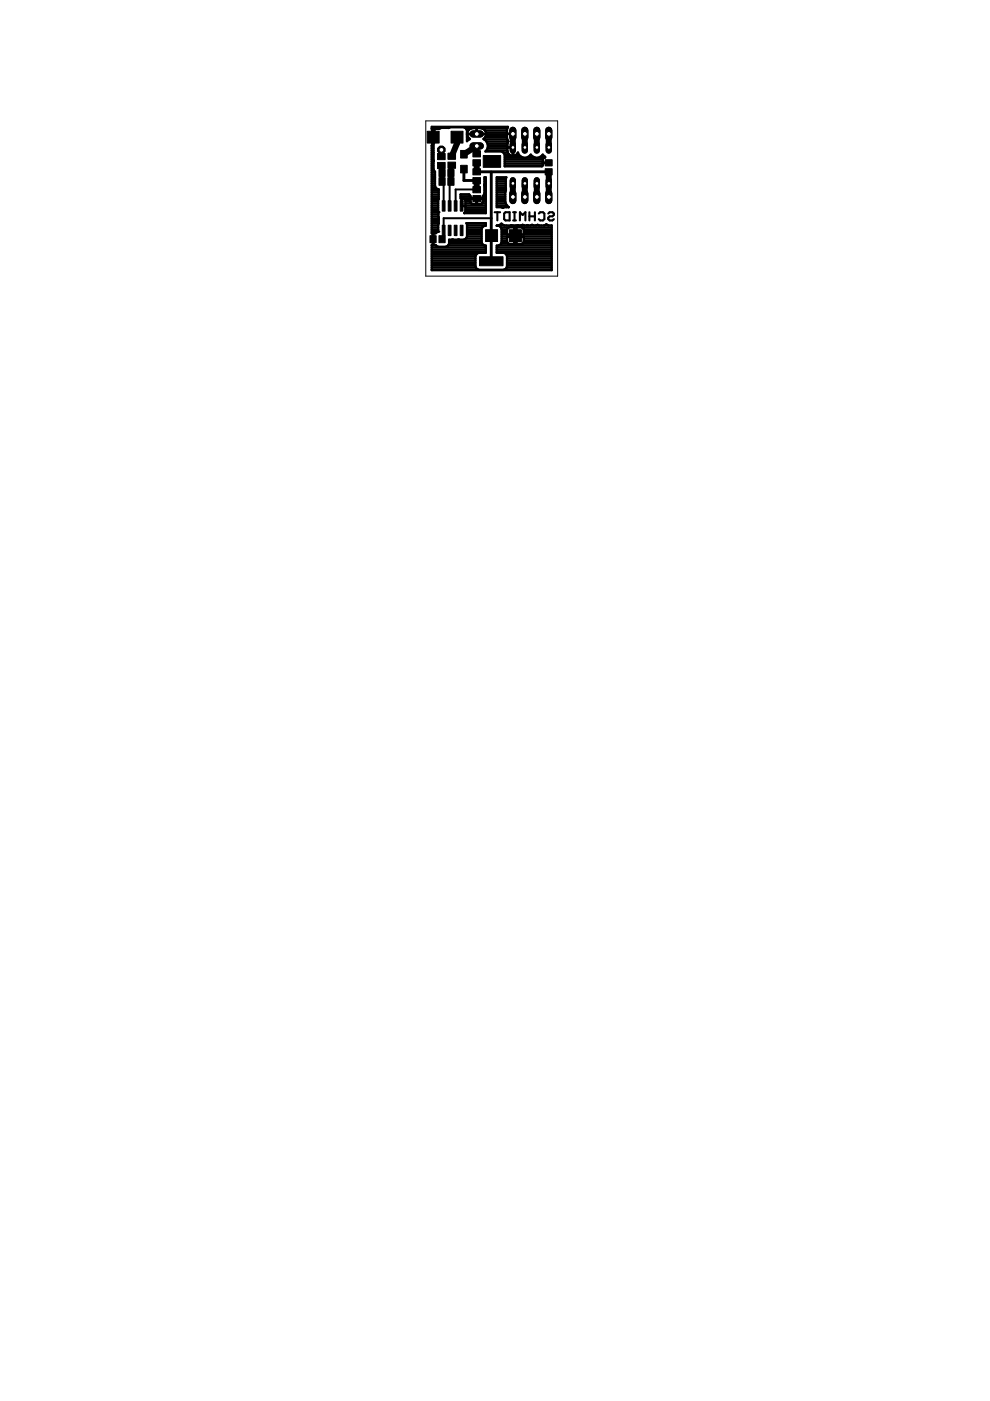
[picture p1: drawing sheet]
<svg xmlns="http://www.w3.org/2000/svg" width="210mm" height="297mm" viewBox="0 0 210 297" stroke-linecap="round" stroke-linejoin="round" font-family="sans-serif">
<path d="M116.4 30.6v1.3z" fill="#000" stroke="#000" stroke-width="1.3"/>
<circle cx="116.4" cy="31.3" r=".4" fill="#fff" stroke="#000" stroke-width=".21"/>
<path d="M113.8 30.6v1.3z" fill="#000" stroke="#000" stroke-width="1.3"/>
<circle cx="113.8" cy="31.3" r=".4" fill="#fff" stroke="#000" stroke-width=".21"/>
<path d="M111.3 30.6v1.3z" fill="#000" stroke="#000" stroke-width="1.3"/>
<circle cx="111.3" cy="31.3" r=".4" fill="#fff" stroke="#000" stroke-width=".21"/>
<path d="M108.7 30.6v1.3z" fill="#000" stroke="#000" stroke-width="1.3"/>
<circle cx="108.8" cy="31.3" r=".4" fill="#fff" stroke="#000" stroke-width=".21"/>
<path d="M108.7 38.2v1.3z" fill="#000" stroke="#000" stroke-width="1.3"/>
<circle cx="108.8" cy="38.9" r=".4" fill="#fff" stroke="#000" stroke-width=".21"/>
<path d="M111.3 38.2v1.3z" fill="#000" stroke="#000" stroke-width="1.3"/>
<circle cx="111.3" cy="38.9" r=".4" fill="#fff" stroke="#000" stroke-width=".21"/>
<path d="M113.8 38.2v1.3z" fill="#000" stroke="#000" stroke-width="1.3"/>
<circle cx="113.8" cy="38.9" r=".4" fill="#fff" stroke="#000" stroke-width=".21"/>
<path d="M116.4 38.2v1.3z" fill="#000" stroke="#000" stroke-width="1.3"/>
<circle cx="116.4" cy="38.9" r=".4" fill="#fff" stroke="#000" stroke-width=".21"/>
<path d="M116.4 27.6v1.5z" fill="#000" stroke="#000" stroke-width="1.5"/>
<circle cx="116.4" cy="28.4" r=".51" fill="#fff" stroke="#000" stroke-width=".21"/>
<path d="M113.8 27.6v1.5z" fill="#000" stroke="#000" stroke-width="1.5"/>
<circle cx="113.8" cy="28.4" r=".51" fill="#fff" stroke="#000" stroke-width=".21"/>
<path d="M111.3 27.6v1.5z" fill="#000" stroke="#000" stroke-width="1.5"/>
<circle cx="111.3" cy="28.4" r=".51" fill="#fff" stroke="#000" stroke-width=".21"/>
<path d="M108.7 27.6v1.5z" fill="#000" stroke="#000" stroke-width="1.5"/>
<circle cx="108.8" cy="28.4" r=".51" fill="#fff" stroke="#000" stroke-width=".21"/>
<path d="M100.3 30.9h1.5z" fill="#000" stroke="#000" stroke-width="1.5"/>
<circle cx="101.1" cy="30.9" r=".51" fill="#fff" stroke="#000" stroke-width=".21"/>
<path d="M100.3 28.4h1.5z" fill="#000" stroke="#000" stroke-width="1.5"/>
<circle cx="101.1" cy="28.4" r=".51" fill="#fff" stroke="#000" stroke-width=".21"/>
<path d="M116.4 41v1.5z" fill="#000" stroke="#000" stroke-width="1.5"/>
<circle cx="116.4" cy="41.8" r=".51" fill="#fff" stroke="#000" stroke-width=".21"/>
<path d="M113.8 41v1.5z" fill="#000" stroke="#000" stroke-width="1.5"/>
<circle cx="113.8" cy="41.8" r=".51" fill="#fff" stroke="#000" stroke-width=".21"/>
<path d="M111.3 41v1.5z" fill="#000" stroke="#000" stroke-width="1.5"/>
<circle cx="111.3" cy="41.8" r=".51" fill="#fff" stroke="#000" stroke-width=".21"/>
<path d="M108.7 41v1.5z" fill="#000" stroke="#000" stroke-width="1.5"/>
<circle cx="108.8" cy="41.8" r=".51" fill="#fff" stroke="#000" stroke-width=".21"/>
<circle cx="93.6" cy="31.8" r=".83" fill="#000" stroke="#000" stroke-width=".21"/>
<circle cx="93.6" cy="31.8" r=".51" fill="#fff" stroke="#000" stroke-width=".21"/>
<g fill="#000" stroke="#000" stroke-width=".44">
<path d="M105.5 45v1.7zM104.9 45h1.1zM106.9 45.3v1.2zM106.9 45.3l.3-.3zM106.9 46.5l.3 .2zM107.2 45h.9zM108.1 45v1.7zM107.2 46.7h.9zM109.1 45v1.7zM108.8 46.7h.6zM108.8 45h.6zM110.2 45v1.7z"/>
<path d="M110.2 45l.6 .6zM111.4 45v1.7zM110.8 45.6l.6-.6zM112.2 45v1.7zM113.4 45v1.7zM112.2 45.9h1.2zM114.2 45.3l.3-.3zM114.5 45h.6zM114.2 46.5l.3 .2zM115.1 45l.3 .3zM114.5 46.7h.6zM115.4 45.3v1.2z"/>
<path d="M115.1 46.7l.3-.2zM116.2 45.3l.3-.3zM116.2 46.2v.3zM116.2 46.5l.3 .2zM116.5 45h.6zM116.5 45.9l-.3 .3zM116.5 46.7h.6zM117.1 45l.3 .3zM116.5 45.9h.6zM117.1 46.7l.3-.2zM117.4 45.3v.3zM117.4 45.6l-.3 .3z"/>
</g>
<g fill="#000" stroke="#000" stroke-width=".21">
<path d="M90.6 27.8h2.5v2.5h-2.5zM93.1 35.9h1.3v1.5h-1.3zM92.8 32.5h1.6v1.3h-1.6zM92.8 34.4h1.6v1.3h-1.6zM93.1 37.7h1.3v1.6h-1.3zM95 35.9h1.3v1.5h-1.3zM95 37.7h1.3v1.6h-1.3zM95 32.5h1.6v1.3h-1.6zM95 34.4h1.6v1.3h-1.6zM95.6 27.8h2.6v2.5h-2.6zM97.7 35.1h1.4v1.6h-1.4zM97.7 31.9h1.4v1.6h-1.4z"/>
<path d="M100.3 37.7h1.6v1.3h-1.6zM100.3 35.8h1.6v1.3h-1.6zM100.3 32h1.6v1.3h-1.6zM100.3 33.9h1.6v1.3h-1.6zM100.3 39.6h1.6v1.3h-1.6zM102.9 33.7h2.6v1.3h-2.6zM102.5 33h3.6v2.5h-3.6zM115.6 35.8h1.5v1.3h-1.5zM115.6 33.9h1.5v1.3h-1.5zM91.2 50h1.3v1.5h-1.3zM93.8 42.6h.6v2.2h-.6zM93.8 47.8h.6v2.2h-.6z"/>
<path d="M93.1 50h1.3v1.5h-1.3zM95 42.6h.6v2.2h-.6zM95 47.8h.6v2.2h-.6zM96.3 42.6h.6v2.2h-.6zM96.3 47.8h.6v2.2h-.6zM97.6 42.6h.6v2.2h-.6zM97.6 47.8h.6v2.2h-.6zM100.3 41.5h1.6v1.3h-1.6zM103 48.7h2.5v2.5h-2.5zM101.7 54.4h5v1.9h-5zM108 48.7h2.6v2.5h-2.6z"/>
</g>
<g fill="#000" stroke="#000" stroke-width="1.3">
<path d="M96.9 30.4l-1.1 2.7zM96.9 29.1v1.3zM101.1 34.5v1.9zM101.1 30.9v1.7zM98.4 32.7l2.7-1.8zM108.7 28.4v2.9zM111.3 28.4v2.9zM113.8 28.4v2.9zM116.3 36.4l.1 .5zM116.4 36.9v2zM116.4 28.4v2.8zM116.4 30.6v1.3z"/>
<path d="M101.1 38.3v1.9zM108.7 38.9v2.9zM111.3 38.9v2.9zM113.8 38.9v2.9zM116.4 38.9v2.9z"/>
</g>
<g fill="#000" stroke="#000" stroke-width=".51">
<path d="M91.5 26.9v.4zM91.5 30.8v18.7zM91.6 27.3v1.5zM91.6 28.8h.5zM91.6 29.3v1.5zM91.9 34.3v1.6zM92 34.1l-.1 .2zM91.9 32.4v1.6zM91.9 30.5v1.9zM92.1 30.2l-.2 .3zM91.5 35.6h.4zM91.5 35.2h.4z"/>
<path d="M91.5 34.7h.4zM91.5 33.8h.4zM91.5 33.3h.4zM91.5 32.8h.4zM91.5 32.4h.4zM91.5 31.9h.4zM91.5 31.4h.4zM91.5 30.9h.4zM91.5 34.2h.4zM91.6 30.5h.3zM91.9 34l.1 .1zM91.5 36.1h.5z"/>
<path d="M91.9 35.9l.2 .3zM92.1 27.3v1.5zM92.1 27.3h1zM92.1 29.3v.9zM91.6 29.3h.5zM91.6 30h.5zM91.6 29.5h.5zM91.6 28.6h.5zM91.6 28.2h.5zM91.6 27.7h.5zM92.2 37.6v1.8zM92.2 36.4v1.2z"/>
<path d="M92.1 36.2l.1 .2zM91.5 39.4h.7zM91.5 38.9h.7zM91.5 38.4h.7zM91.5 38h.7zM91.5 37.5h.7zM91.5 37h.7zM91.5 36.6h.7zM92.2 39.4l.1 .4zM91.5 39.8h.9zM93.1 27.3l.1-.1zM93.2 27.2l.3-.1z"/>
<path d="M91.5 27.2h1.8zM93.5 27.1h1.6zM95.1 27.1l.3-.1zM95.4 27h2.9zM98.3 27l.4 .1zM98.7 27.1l.2 .2zM98.9 27.3l.1 .4zM99 27.7v2.2zM99 29.9l.4-.3zM99 28.4h2zM99.1 28.1l-.1 .2zM99 28.5l.1 .2z"/>
<path d="M99.1 27.9v.2zM99.1 28.7v.2zM99.2 27.7l-.1 .2zM99.1 28.9l.1 .2zM99.3 27.6l-.1 .1zM99 29.1h.2zM99 27.7h.3zM99.2 29.1l.1 .1zM99.3 27.6l.2-.1zM99.4 29.6l.2-.1zM99 29.5h.4zM99.3 29.2l.2 .2z"/>
<path d="M99.5 27.5l.1-.2zM99.5 29.4l.1 .1zM99.6 27.3l.2-.1zM99.8 27.2h.2zM98.8 27.2h1.1zM100 27.2h.2zM100.2 27.2h.8zM101 27.2v1.2zM101.1 27.2v1.2zM101.1 27.2h.8zM101.1 28.4h2zM101.9 27.2h.2z"/>
<path d="M102.1 27.2h.2zM102.3 27.2l.2 .1zM102.5 27.3l.1 .2zM102.5 29.5l.2 .1zM102.6 27.5l.2 .1zM102.5 29.5l.1-.1zM102.7 39.3v.1zM102.7 37.6v1.5zM102.7 39.1v.2zM102.7 39.4v1.6zM102.7 29.6l.5 .4zM102.8 27.6l.1 .1z"/>
<path d="M102.8 29.2l-.2 .2zM102.9 27.7l.1 .2zM102.9 29.1l-.1 .1zM102.9 32.1h3.4zM103 27.9l.1 .2zM103 28.9l-.1 .2zM102.7 37.6h.3zM102.7 39.8h.3zM102.7 39.4h.3zM102.7 38.9h.3zM102.7 38.4h.3zM102.7 38h.3z"/>
<path d="M103.1 28.1v.2zM103.1 28.7l-.1 .2zM103.1 28.5v.2zM103.2 30l.2 .6zM102.9 32.1l.3-.2zM103.4 30.6v.7zM103.4 31.3l-.2 .6zM105.3 37.6v6.3zM106.3 32.1l.3 .2zM106.6 32.3l.3 .2zM106.9 32.5l.1 .3zM107 32.8v2.5z"/>
<path d="M107 35.3h7.9zM107.2 37.9v1.9zM107.4 37.6l-.2 .3zM105.3 39.8h1.9zM105.3 39.4h1.9zM105.3 38.9h1.9zM105.3 38.4h1.9zM105.3 38h1.9zM105.3 37.6h2.1zM107.5 28.4v.9zM107.5 28.4h1.2zM107.5 27.5v.9z"/>
<path d="M107.5 27.3v.2zM102.9 29.1h4.6zM103.1 28.6h4.4zM103.1 28.2h4.4zM102.8 27.7h4.7zM107.5 29.3v.1zM107.6 27.1l-.1 .2zM102.7 29.5h4.8zM102.2 27.2h5.3zM107.6 31.3v.7zM107.6 31.3h1.1zM107.6 30.5v.8z"/>
<path d="M107.6 30.3v.2zM107.5 29.4l.1 .2zM107.7 27l-.1 .1zM103.2 31.9h4.4zM103.4 31.4h4.2zM103.4 30.9h4.2zM103.4 30.5h4.2zM107.6 32v.2zM107.7 30.2l-.1 .1zM107.6 32.2l.1 .2zM107.7 30v.2zM107.6 29.6l.1 .2z"/>
<path d="M106.7 32.4h1zM91.5 26.9h16.2zM107.7 32.4v.1zM103.2 30h4.5zM107.7 29.8l.1 .2zM107.7 32.5l.1 .2zM107.8 32.7l.2 .1zM107 32.8h1zM108 32.8l.1 .1zM108.1 32.9l.2 .1zM108.3 33l.2 .1zM108.5 33.1h.1z"/>
<path d="M108.7 31.3v1.8zM108.8 33.1h.2zM109 33.1l.2-.1zM109.2 33l.1-.1zM109.3 32.9l.2-.1zM109.6 32.7l-.1 .1zM109.7 32.5l-.1 .2zM109.8 32.4l-.1 .1zM109.8 32.4l.2 .4zM109.5 32.8h.5zM110 32.8l.4 .4zM107 33.3h3.6z"/>
<path d="M110.4 33.2l.6 .2zM111 33.4h.6zM111.6 33.4l.5-.2zM112.5 32.8l-.4 .4zM112.5 32.8l.4 .4zM111.9 33.3h1.2zM112.9 33.2l.6 .2zM113.5 33.4h.6zM114.1 33.4l.6-.2zM114.9 35.3l.2-.2zM107 35.2h8zM115.1 34.6v.5z"/>
<path d="M115.1 34.6h1.1zM115.1 33.8v.7zM115.1 33.7v.1zM115.1 32.8l-.4 .4zM107 34.7h8.1zM107 34.2h8.1zM107 33.8h8.1zM115.2 33.6l-.1 .1zM115.3 33.5l-.1 .1zM115.3 33.5l.1-.1zM115.4 33.4h.1zM115.1 32.8l.4 .4z"/>
<path d="M115.6 33.3v.1zM114.5 33.3h1.1zM115.1 34.5h.8zM115.9 34.5l.3 .1zM116.3 34.6v.3zM116.3 34.9h.1zM116.4 34.6v.3zM116.3 34.6h.1zM116.3 34.7h.1zM91.5 52v5.3zM91.5 57.3h25.5zM91.5 49.5h.3z"/>
<path d="M91.8 50.8v1.2zM91.5 52h.3zM91.8 49.5v1.1zM91.8 50.6h.1zM91.9 50.8v1.2zM91.8 50.8h.1zM91.9 49.5v1.1zM91.9 49.5h.5zM91.8 51.5h.1zM91.8 51.1h.1zM91.8 50.1h.1zM91.8 49.7h.1z"/>
<path d="M91.9 52h.5zM92.6 49.2l-.2 .3zM91.5 52h.9zM92.4 52l.2 .2zM92.3 39.8l.3 .2zM92.6 49.2l.3-.1zM91.5 49.2h1.2zM92.6 52.2l.3 .1zM92.6 40l.3 .1zM92.9 47.6v1.5zM93 47.3l-.1 .3zM92.9 42.4v2.5z"/>
<path d="M93 42.2l-.1 .2zM91.5 48.7h1.4zM91.5 48.3h1.4zM91.5 47.8h1.4zM91.5 44.5h1.4zM91.5 44h1.4zM91.5 43.6h1.4zM91.5 43.1h1.4zM91.5 42.7h1.4zM91.5 45h1.4zM92.9 45v.9zM91.5 45.9h1.4z"/>
<path d="M91.5 45.4h1.4zM93 46.5v.8zM93 46.1v.4zM92.9 45.9l.1 .2zM93 40.1v2.1zM91.5 47.3h1.5zM91.5 46.9h1.5zM91.5 46.4h1.5zM91.5 42.2h1.5zM91.5 41.7h1.5zM91.5 41.3h1.5zM91.5 40.8h1.5z"/>
<path d="M91.5 40.3h1.5zM92.9 52.3h1.6zM94.5 52.3l.3-.1zM95.1 51.9l-.3 .3zM95.2 50.8v.8zM95.2 51.6l-.1 .3zM95.2 50.8h.6zM95.8 50.8h.2zM96 50.8h.1zM96.1 50.8h1zM97.1 50.8h.1zM97.2 50.8h.2z"/>
<path d="M97.7 41.2v.9zM97.7 42.1h.2zM97.9 42.1v1.6zM97.9 42.1h.3zM97.9 43.7h.8zM98.2 42.1h.2zM97.4 50.8h.9zM98.4 42.1l.1 .1zM98.4 45.2h4.6zM98.5 42.2h.1zM98.6 42.2v.2zM98.6 45.1l-.1 .1z"/>
<path d="M98.6 42.4l.1 .1zM98.6 45v.1zM98.3 50.8l.4-.1zM98.7 42.5v1.2zM98.7 43.7v1.1zM98.7 44.8l-.1 .2zM98.9 50.4l-.2 .3zM98.9 47.3l.1 .3zM99 47.6v2.5zM99 50.1l-.1 .3zM97.7 41.2h1.8zM97.7 41.3h1.8z"/>
<path d="M99.5 41.2v.2zM99.8 42.2v.6zM99.8 42.2h1.2zM99.8 41.6v.4zM99.5 41.4l.3 .2zM98.7 42.7h1.1zM97.7 41.7h2.1zM99.8 42.8v.2zM99.8 43l.1 .1zM98.7 43.1h1.2zM99.9 43.1v.1zM99.9 43.2h.2z"/>
<path d="M100.1 43.2l.1 .1zM100.8 54.3v2.2zM100.9 54l-.1 .3zM91.5 56.2h9.3zM91.5 55.7h9.3zM91.5 55.3h9.3zM91.5 54.8h9.3zM91.5 54.3h9.3zM91.5 56.7h9.4zM100.8 56.5l.1 .3zM101.2 53.7l-.3 .3zM101 42.2v1.1z"/>
<path d="M100.2 43.3h.8zM101 42v.2zM99.8 42h1.2zM98.5 42.2h2.5zM91.5 53.9h9.5zM101.1 42v.2zM101.1 42.2h1.3zM101.1 42.2v1.1zM101 42.2h.1zM101 43.1h.1zM101 42.7h.1zM100.9 56.8l.3 .3z"/>
<path d="M101.2 53.7l.3-.1zM91.5 57.1h9.8zM101.2 57.1l.3 .1zM101.5 53.6h1.5zM101.1 43.3h.8zM101.9 43.3l.2-.1zM102.1 48.5v2.9zM102.2 48.2l-.1 .3zM95.2 51.1h6.9zM98.7 50.6h3.4zM99 50.1h3.1zM99 49.7h3.1z"/>
<path d="M99 49.2h3.1zM99 48.7h3.1zM102.1 43.2h.1zM95.2 51.5h7zM99 48.3h3.2zM102.1 51.4l.1 .3zM102.2 48.2l.3-.2zM102.3 43.1l-.1 .1zM102.3 43v.1zM102.4 41.6v.4zM101.1 42h1.3zM102.4 42.2v.6z"/>
<path d="M102.4 42.8l-.1 .2zM102.2 51.7l.3 .2zM102.5 48l.3-.1zM102.4 41.6l.2-.2zM95.1 52h7.5zM102.7 41l-.1 .4zM102.5 51.9l.3 .2zM102.8 47.9h.2zM103 52.1v1.5zM102.8 52.1h.2zM103 47.3v.6zM98.9 47.3h4.1z"/>
<path d="M103 37.6v7.6zM91.5 53.4h11.5zM91.5 52.9h11.5zM91.5 52.5h11.5zM99 47.8h4zM98.6 45h4.4zM98.7 44.5h4.3zM98.7 44h4.3zM98.7 43.6h4.3zM102.2 43.1h.8zM102.4 42.7h.6zM101.1 42.2h1.9z"/>
<path d="M102.4 41.7h.6zM102.6 41.3h.4zM102.7 40.8h.3zM102.7 40.3h.3zM105.3 47.9h.4zM105.3 52.1v1.5zM105.3 53.6h1.5zM105.3 43.9h1zM105.3 47.8h.4zM105.7 47.9l.3 .1zM105.3 52.1h.4zM106 48l.2 .2z"/>
<path d="M105.7 52.1l.3-.2zM105.7 47.8l.4-.2zM106.2 48.2l.2 .3zM106.2 51.7l-.2 .2zM106.3 43.9l.3 .2zM106.1 47.6l.2-.2zM106.4 48.5v2.9zM106.4 51.4l-.2 .3zM106.3 47.4l.3 .2zM106.6 44.1l.4-.2zM106.8 53.6l.3 .1zM101.5 57.2h5.3z"/>
<path d="M105.7 47.8h1.2zM106.6 47.6l.4 .2zM107 43.9h.4zM107.1 40.7v2.1zM107.2 40.4l-.1 .3zM105.3 42.7h1.8zM105.3 42.2h1.8zM105.3 41.7h1.8zM105.3 41.3h1.8zM105.3 40.8h1.8zM107.1 53.7l.3 .3zM106.8 57.2l.3-.1z"/>
<path d="M105.3 43.1h1.9zM107.2 39.9v.5zM105.3 40.3h1.9zM107 47.8h.4zM107.4 54l.1 .3zM107.4 56.8l-.3 .3zM107.4 43.9h.4zM107.1 42.8l.3 .7zM107.5 54.3v2.2zM107.5 56.5l-.1 .3zM107.5 50.2v1.1zM107.5 50.2h1.5z"/>
<path d="M107.5 48.6v1.1zM107.5 48.5v.1zM106.4 51.1h1.1zM106.4 50.6h1.1zM106.4 49.7h1.1zM106.4 49.2h1.1zM106.4 48.7h1.1zM105.3 43.6h2.2zM107.5 51.3v.1zM107.6 48.4l-.1 .1zM107.5 51.4l.1 .1zM107.6 48.4l.1-.1z"/>
<path d="M106.3 51.5h1.3zM107.6 51.5l.1 .1zM107.7 48.3l.1-.1zM106.3 48.3h1.5zM107.7 51.6l.1 .1zM107.8 48.2h.1zM107.4 43.5l.4 .4zM107.8 51.7h.1zM107.9 48.2h1.1zM107.4 47.8h.9zM108.3 47.8h.1zM108.3 47.8h.2z"/>
<path d="M108.4 47.8h.2zM108.6 47.8h.3zM109 48.2v1.5zM109 49.7h.5zM109 50.2v1.5zM107.9 51.7h1.1zM109 49.7v.5zM107.5 49.7h1.5zM106.4 50.1h2.6zM108.9 47.8h.4zM109.5 48.2v1.5zM109.5 48.2h1.1z"/>
<path d="M109.5 49.7v.5zM109.5 50.2h1.6zM109.5 50.2v1.5zM109 50.2h.5zM109 51.5h.5zM109 51.1h.5zM109 50.6h.5zM109 49.2h.5zM109 48.7h.5zM109 48.3h.5zM109.3 47.8h.3zM109.6 47.8l.2-.1z"/>
<path d="M109.7 47.8h.2zM109.8 47.7l.2 .1zM110 47.8h.4zM110.6 48.2h.1zM109.5 51.7h1.1zM110.7 48.2l.1 .1zM110.6 51.7h.1zM110.4 47.8l.4-.1zM110.8 48.3l.2 .1zM110.7 51.7l.1-.1zM111 48.4v.1zM110.8 51.6l.2-.1z"/>
<path d="M111 48.5l.1 .1zM111 51.4v.1zM111.1 48.6v1.1zM109.5 49.7h1.6zM111.1 50.2v1.1zM111.1 51.3l-.1 .1zM110.5 47.8h.6zM110.8 47.7l.4 .1zM111.2 47.8h.4zM111.6 47.8l.2-.1zM111.7 47.8h.2zM111.8 47.7l.2 .1z"/>
<path d="M112 47.8h.5zM112.5 47.8l.3-.1zM112.5 47.8h.6zM112.8 47.7l.4 .1zM113.2 47.8h.4zM113.6 47.8l.4-.1zM113.7 47.8h.6zM114 47.7l.3 .1zM114.3 47.8h.4zM114.7 47.8h.6zM115.3 47.8l.4-.2zM115.7 47.6h.1z"/>
<path d="M115.8 47.6h.1zM115.4 47.8h.9zM115.9 47.6l.4 .2zM116.3 47.8h.6zM117 47.8v9.5zM107 57.1h10zM107.4 56.7h9.6zM107.5 56.2h9.5zM107.5 55.7h9.5zM107.5 55.3h9.5zM107.5 54.8h9.5zM107.5 54.3h9.5z"/>
<path d="M107.3 53.9h9.7zM105.3 53.4h11.7zM105.3 52.9h11.7zM105.3 52.5h11.7zM105.8 52h11.2zM110.9 51.5h6.1zM111.1 51.1h5.9zM111.1 50.6h5.9zM109.5 50.1h7.5zM111.1 49.7h5.9zM111.1 49.2h5.9zM111.1 48.7h5.9z"/>
<path d="M110.8 48.3h6.2z"/>
</g>
<g fill="#000">
<circle cx="108.7" cy="31.3" r=".25"/>
<circle cx="108.7" cy="28.4" r=".25"/>
<circle cx="108.7" cy="31.4" r=".25"/>
<circle cx="108.7" cy="31.9" r=".25"/>
<circle cx="108.7" cy="32.8" r=".25"/>
<circle cx="108.7" cy="32.4" r=".25"/>
<circle cx="92.9" cy="49.1" r=".25"/>
<circle cx="92.9" cy="45" r=".25"/>
<circle cx="97.9" cy="43.7" r=".25"/>
<circle cx="97.9" cy="43.6" r=".25"/>
<circle cx="97.9" cy="42.2" r=".25"/>
<circle cx="97.9" cy="43.1" r=".25"/>
<circle cx="97.9" cy="42.7" r=".25"/>
</g>
<path d="M98.4 35.9v2.4zM98.4 38.3h2.7zM101.1 36.4h15.2zM104.2 36.5v18.3z" fill="#000" stroke="#000" stroke-width=".61"/>
<path d="M93.7 38.5l.4-.1zM95.3 38.4l.3 .1zM95.7 38.4l-.1 .1zM94.1 46.3v2.6zM94.1 38.4v5.3zM95.3 38.4v5.3zM96.6 40.2v3.5zM96.6 40.2h4.5zM94.1 46.3h10.2z" fill="#000" stroke="#000" stroke-width=".42"/>
<path d="M93.6 31.8v1.4zM93.7 36.7v1.8zM93.7 35v1.7zM93.6 35.1l.1-.1zM95.6 36.7v1.8zM95.6 35.1v1.6z" fill="#000" stroke="#000" stroke-width="1"/>
<circle cx="116.4" cy="31.3" r=".4" fill="#fff" stroke="#000" stroke-width=".21"/>
<path d="M113.8 30.6v1.3z" fill="#000" stroke="#000" stroke-width="1.3"/>
<circle cx="113.8" cy="31.3" r=".4" fill="#fff" stroke="#000" stroke-width=".21"/>
<path d="M111.3 30.6v1.3z" fill="#000" stroke="#000" stroke-width="1.3"/>
<circle cx="111.3" cy="31.3" r=".4" fill="#fff" stroke="#000" stroke-width=".21"/>
<path d="M108.7 30.6v1.3z" fill="#000" stroke="#000" stroke-width="1.3"/>
<circle cx="108.8" cy="31.3" r=".4" fill="#fff" stroke="#000" stroke-width=".21"/>
<path d="M108.7 38.2v1.3z" fill="#000" stroke="#000" stroke-width="1.3"/>
<circle cx="108.8" cy="38.9" r=".4" fill="#fff" stroke="#000" stroke-width=".21"/>
<path d="M111.3 38.2v1.3z" fill="#000" stroke="#000" stroke-width="1.3"/>
<circle cx="111.3" cy="38.9" r=".4" fill="#fff" stroke="#000" stroke-width=".21"/>
<path d="M113.8 38.2v1.3z" fill="#000" stroke="#000" stroke-width="1.3"/>
<circle cx="113.8" cy="38.9" r=".4" fill="#fff" stroke="#000" stroke-width=".21"/>
<path d="M116.4 38.2v1.3z" fill="#000" stroke="#000" stroke-width="1.3"/>
<circle cx="116.4" cy="38.9" r=".4" fill="#fff" stroke="#000" stroke-width=".21"/>
<path d="M116.4 27.6v1.5z" fill="#000" stroke="#000" stroke-width="1.5"/>
<circle cx="116.4" cy="28.4" r=".51" fill="#fff" stroke="#000" stroke-width=".21"/>
<path d="M113.8 27.6v1.5z" fill="#000" stroke="#000" stroke-width="1.5"/>
<circle cx="113.8" cy="28.4" r=".51" fill="#fff" stroke="#000" stroke-width=".21"/>
<path d="M111.3 27.6v1.5z" fill="#000" stroke="#000" stroke-width="1.5"/>
<circle cx="111.3" cy="28.4" r=".51" fill="#fff" stroke="#000" stroke-width=".21"/>
<path d="M108.7 27.6v1.5z" fill="#000" stroke="#000" stroke-width="1.5"/>
<circle cx="108.8" cy="28.4" r=".51" fill="#fff" stroke="#000" stroke-width=".21"/>
<path d="M100.3 30.9h1.5z" fill="#000" stroke="#000" stroke-width="1.5"/>
<circle cx="101.1" cy="30.9" r=".51" fill="#fff" stroke="#000" stroke-width=".21"/>
<path d="M100.3 28.4h1.5z" fill="#000" stroke="#000" stroke-width="1.5"/>
<circle cx="101.1" cy="28.4" r=".51" fill="#fff" stroke="#000" stroke-width=".21"/>
<path d="M116.4 41v1.5z" fill="#000" stroke="#000" stroke-width="1.5"/>
<circle cx="116.4" cy="41.8" r=".51" fill="#fff" stroke="#000" stroke-width=".21"/>
<path d="M113.8 41v1.5z" fill="#000" stroke="#000" stroke-width="1.5"/>
<circle cx="113.8" cy="41.8" r=".51" fill="#fff" stroke="#000" stroke-width=".21"/>
<path d="M111.3 41v1.5z" fill="#000" stroke="#000" stroke-width="1.5"/>
<circle cx="111.3" cy="41.8" r=".51" fill="#fff" stroke="#000" stroke-width=".21"/>
<path d="M108.7 41v1.5z" fill="#000" stroke="#000" stroke-width="1.5"/>
<circle cx="108.8" cy="41.8" r=".51" fill="#fff" stroke="#000" stroke-width=".21"/>
<circle cx="93.6" cy="31.8" r=".83" fill="#000" stroke="#000" stroke-width=".21"/>
<circle cx="93.6" cy="31.8" r=".51" fill="#fff" stroke="#000" stroke-width=".21"/>
<path d="M90.3 25.6h27.9zM118.2 25.6v32.9zM90.3 25.6v32.9zM90.3 58.5h27.9z" fill="#000" stroke="#000" stroke-width=".21"/>
</svg>
